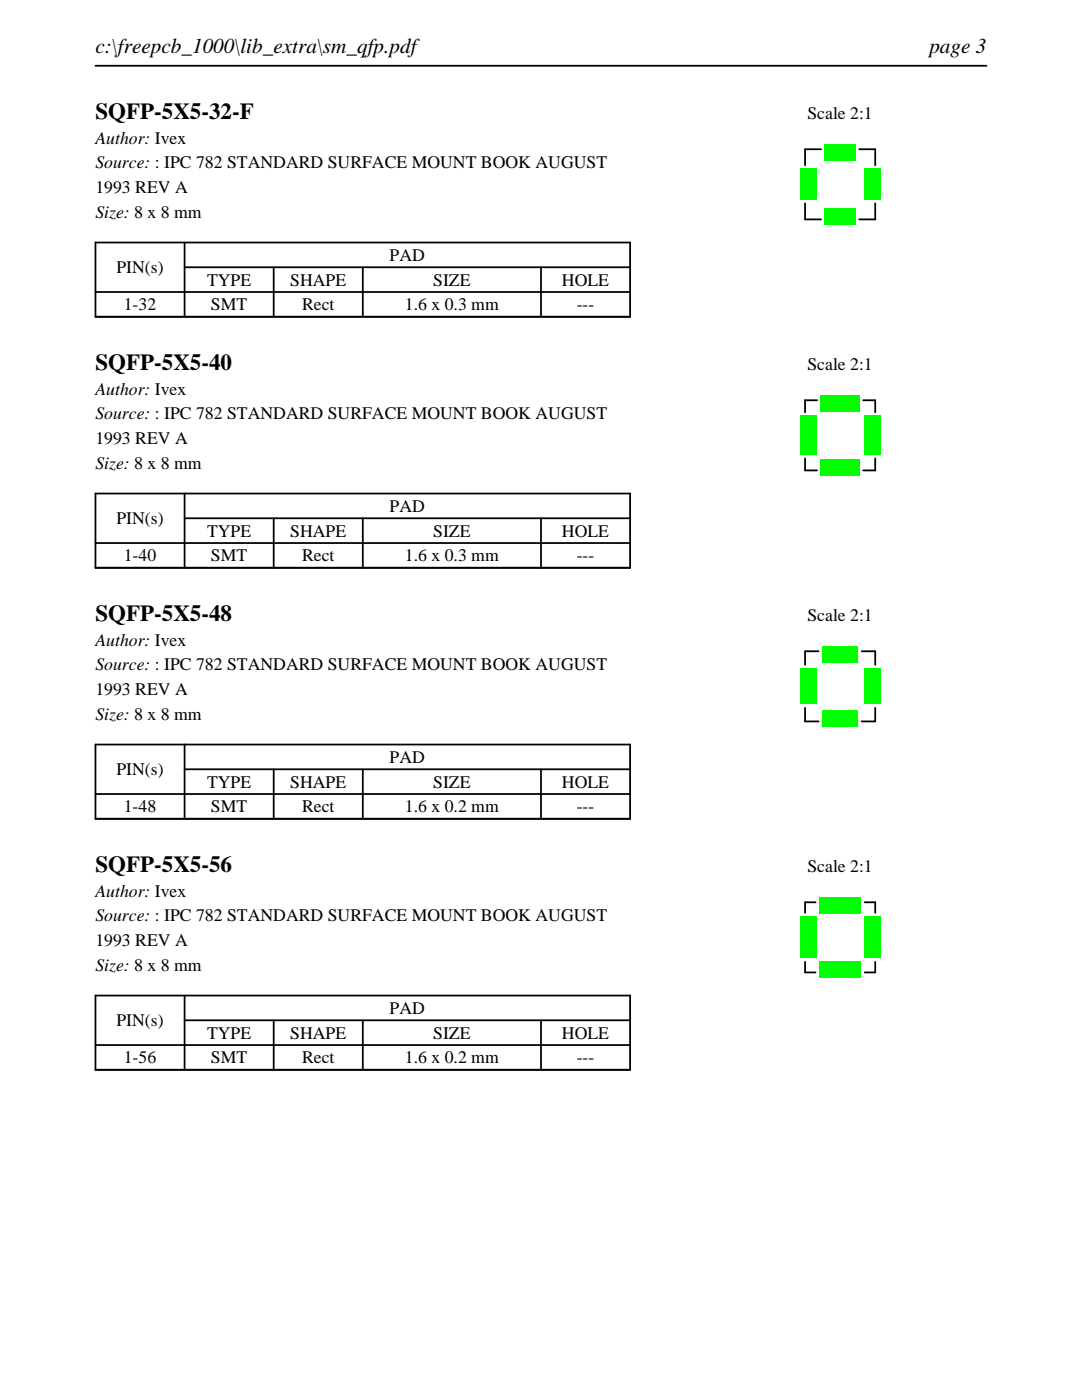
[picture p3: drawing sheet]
<svg xmlns="http://www.w3.org/2000/svg" width="216mm" height="279mm" viewBox="0 0 216 279" stroke-linecap="round" stroke-linejoin="round" font-family="sans-serif">
<defs><g id="words">
<g font-size="4.6">
<text x="19" y="23.7">SQFP-5X5-32-F</text>
<text x="19" y="73.8">SQFP-5X5-40</text>
<text x="19" y="123.9">SQFP-5X5-48</text>
<text x="19" y="174">SQFP-5X5-56</text>
</g>
<g font-size="4.2">
<text x="19" y="10.6">c:\freepcb_1000\lib_extra\sm_qfp.pdf</text>
<text x="185.4" y="10.6">page 3</text>
</g>
<g font-size="3.5">
<text x="161.1" y="23.7">Scale 2:1</text>
<text x="19" y="28.6">Author: Ivex</text>
<text x="19" y="33.6">Source: : IPC 782 STANDARD SURFACE MOUNT BOOK AUGUST</text>
<text x="19" y="38.5">1993 REV A</text>
<text x="19" y="43.5">Size: 8 x 8 mm</text>
<text x="77.8" y="52.1">PAD</text>
<text x="23.2" y="54.5">PIN(s)</text>
<text x="41.3" y="57">TYPE</text>
<text x="57.9" y="57">SHAPE</text>
<text x="86.4" y="57">SIZE</text>
<text x="112.1" y="57">HOLE</text>
<text x="24.7" y="61.9">1-32</text>
<text x="42.1" y="61.9">SMT</text>
<text x="60.3" y="61.9">Rect</text>
<text x="80.8" y="61.9">1.6 x 0.3 mm</text>
<text x="115.1" y="61.9">---</text>
<text x="161.1" y="73.8">Scale 2:1</text>
<text x="19" y="78.7">Author: Ivex</text>
<text x="19" y="83.7">Source: : IPC 782 STANDARD SURFACE MOUNT BOOK AUGUST</text>
<text x="19" y="88.6">1993 REV A</text>
<text x="19" y="93.6">Size: 8 x 8 mm</text>
<text x="23.2" y="104.6">PIN(s)</text>
<text x="41.3" y="107.1">TYPE</text>
<text x="57.9" y="107.1">SHAPE</text>
<text x="77.8" y="102.2">PAD</text>
<text x="86.4" y="107.1">SIZE</text>
<text x="112.1" y="107.1">HOLE</text>
<text x="24.7" y="112">1-40</text>
<text x="42.1" y="112">SMT</text>
<text x="60.3" y="112">Rect</text>
<text x="80.8" y="112">1.6 x 0.3 mm</text>
<text x="115.1" y="112">---</text>
<text x="161.1" y="123.9">Scale 2:1</text>
<text x="19" y="128.8">Author: Ivex</text>
<text x="19" y="133.8">Source: : IPC 782 STANDARD SURFACE MOUNT BOOK AUGUST</text>
<text x="19" y="138.7">1993 REV A</text>
<text x="19" y="143.7">Size: 8 x 8 mm</text>
<text x="23.2" y="154.7">PIN(s)</text>
<text x="77.8" y="152.3">PAD</text>
<text x="41.3" y="157.2">TYPE</text>
<text x="57.9" y="157.2">SHAPE</text>
<text x="86.4" y="157.2">SIZE</text>
<text x="112.1" y="157.2">HOLE</text>
<text x="24.7" y="162.1">1-48</text>
<text x="42.1" y="162.1">SMT</text>
<text x="60.3" y="162.1">Rect</text>
<text x="80.8" y="162.1">1.6 x 0.2 mm</text>
<text x="115.1" y="162.1">---</text>
<text x="161.1" y="174">Scale 2:1</text>
<text x="19" y="178.9">Author: Ivex</text>
<text x="19" y="183.9">Source: : IPC 782 STANDARD SURFACE MOUNT BOOK AUGUST</text>
<text x="19" y="188.8">1993 REV A</text>
<text x="19" y="193.7">Size: 8 x 8 mm</text>
<text x="77.8" y="202.4">PAD</text>
<text x="23.2" y="204.8">PIN(s)</text>
<text x="41.3" y="207.3">TYPE</text>
<text x="57.9" y="207.3">SHAPE</text>
<text x="86.4" y="207.3">SIZE</text>
<text x="112.1" y="207.3">HOLE</text>
<text x="24.7" y="212.2">1-56</text>
<text x="42.1" y="212.2">SMT</text>
<text x="60.3" y="212.2">Rect</text>
<text x="80.8" y="212.2">1.6 x 0.2 mm</text>
<text x="115.1" y="212.2">---</text>
</g>
</g></defs>
<path d="M19 13.1h177.8M19 48.4h106.7v14.8h-106.7zM19 58.3h106.7M36.8 53.3h88.9M36.8 48.4v14.8M54.6 53.3v9.9M72.4 53.3v9.9M107.9 53.3v9.9" fill="none" stroke="#000" stroke-width=".35"/>
<path d="M160.6 29.8h3.2zM160.6 29.8v3.2zM171.4 29.8h3.2zM174.6 29.8v3.2zM160.6 43.8h3.2zM160.6 40.6v3.2zM171.4 43.8h3.2zM174.6 40.6v3.2z" fill="none" stroke="#000" stroke-width=".36"/>
<g fill="#0f0">
<path d="M164.5 41.6h.6v3.2h-.6z"/>
<path d="M165.3 41.6h.6v3.2h-.6z"/>
<path d="M166.1 41.6h.6v3.2h-.6z"/>
<path d="M166.9 41.6h.6v3.2h-.6z"/>
<path d="M167.7 41.6h.6v3.2h-.6z"/>
<path d="M168.5 41.6h.6v3.2h-.6z"/>
<path d="M169.3 41.6h.6v3.2h-.6z"/>
<path d="M170.1 41.6h.6v3.2h-.6z"/>
<path d="M172.4 39.3h3.2v.6h-3.2z"/>
<path d="M172.4 38.5h3.2v.6h-3.2z"/>
<path d="M172.4 37.7h3.2v.6h-3.2z"/>
<path d="M172.4 36.9h3.2v.6h-3.2z"/>
<path d="M172.4 36.1h3.2v.6h-3.2z"/>
<path d="M172.4 35.3h3.2v.6h-3.2z"/>
<path d="M172.4 34.5h3.2v.6h-3.2z"/>
<path d="M172.4 33.7h3.2v.6h-3.2z"/>
<path d="M170.1 28.8h.6v3.2h-.6z"/>
<path d="M169.3 28.8h.6v3.2h-.6z"/>
<path d="M168.5 28.8h.6v3.2h-.6z"/>
<path d="M167.7 28.8h.6v3.2h-.6z"/>
<path d="M166.9 28.8h.6v3.2h-.6z"/>
<path d="M166.1 28.8h.6v3.2h-.6z"/>
<path d="M165.3 28.8h.6v3.2h-.6z"/>
<path d="M164.5 28.8h.6v3.2h-.6z"/>
<path d="M159.6 33.7h3.2v.6h-3.2z"/>
<path d="M159.6 34.5h3.2v.6h-3.2z"/>
<path d="M159.6 35.3h3.2v.6h-3.2z"/>
<path d="M159.6 36.1h3.2v.6h-3.2z"/>
<path d="M159.6 36.9h3.2v.6h-3.2z"/>
<path d="M159.6 37.7h3.2v.6h-3.2z"/>
<path d="M159.6 38.5h3.2v.6h-3.2z"/>
<path d="M159.6 39.3h3.2v.6h-3.2z"/>
</g>
<path d="M19 98.5h106.7v14.8h-106.7zM36.8 98.5v14.8M19 108.4h106.7M36.8 103.4h88.9M54.6 103.4v9.9M72.4 103.4v9.9M107.9 103.4v9.9" fill="none" stroke="#000" stroke-width=".35"/>
<path d="M160.6 79.9h2.4zM160.6 79.9v2.4zM172.2 79.9h2.4zM174.6 79.9v2.4zM160.6 93.9h2.4zM160.6 91.5v2.4zM172.2 93.9h2.4zM174.6 91.5v2.4z" fill="none" stroke="#000" stroke-width=".36"/>
<g fill="#0f0">
<path d="M163.7 91.7h.6v3.2h-.6z"/>
<path d="M164.5 91.7h.6v3.2h-.6z"/>
<path d="M165.3 91.7h.6v3.2h-.6z"/>
<path d="M166.1 91.7h.6v3.2h-.6z"/>
<path d="M166.9 91.7h.6v3.2h-.6z"/>
<path d="M167.7 91.7h.6v3.2h-.6z"/>
<path d="M168.5 91.7h.6v3.2h-.6z"/>
<path d="M169.3 91.7h.6v3.2h-.6z"/>
<path d="M170.1 91.7h.6v3.2h-.6z"/>
<path d="M170.9 91.7h.6v3.2h-.6z"/>
<path d="M172.4 90.2h3.2v.6h-3.2z"/>
<path d="M172.4 89.4h3.2v.6h-3.2z"/>
<path d="M172.4 88.6h3.2v.6h-3.2z"/>
<path d="M172.4 87.8h3.2v.6h-3.2z"/>
<path d="M172.4 87h3.2v.6h-3.2z"/>
<path d="M172.4 86.2h3.2v.6h-3.2z"/>
<path d="M172.4 85.4h3.2v.6h-3.2z"/>
<path d="M172.4 84.6h3.2v.6h-3.2z"/>
<path d="M172.4 83.8h3.2v.6h-3.2z"/>
<path d="M172.4 83h3.2v.6h-3.2z"/>
<path d="M170.9 78.9h.6v3.2h-.6z"/>
<path d="M170.1 78.9h.6v3.2h-.6z"/>
<path d="M169.3 78.9h.6v3.2h-.6z"/>
<path d="M168.5 78.9h.6v3.2h-.6z"/>
<path d="M167.7 78.9h.6v3.2h-.6z"/>
<path d="M166.9 78.9h.6v3.2h-.6z"/>
<path d="M166.1 78.9h.6v3.2h-.6z"/>
<path d="M165.3 78.9h.6v3.2h-.6z"/>
<path d="M164.5 78.9h.6v3.2h-.6z"/>
<path d="M163.7 78.9h.6v3.2h-.6z"/>
<path d="M159.6 83h3.2v.6h-3.2z"/>
<path d="M159.6 83.8h3.2v.6h-3.2z"/>
<path d="M159.6 84.6h3.2v.6h-3.2z"/>
<path d="M159.6 85.4h3.2v.6h-3.2z"/>
<path d="M159.6 86.2h3.2v.6h-3.2z"/>
<path d="M159.6 87h3.2v.6h-3.2z"/>
<path d="M159.6 87.8h3.2v.6h-3.2z"/>
<path d="M159.6 88.6h3.2v.6h-3.2z"/>
<path d="M159.6 89.4h3.2v.6h-3.2z"/>
<path d="M159.6 90.2h3.2v.6h-3.2z"/>
</g>
<g fill="none" stroke="#000" stroke-width=".35">
<path d="M19 148.6h106.7v14.8h-106.7zM19 158.5h106.7M36.8 153.5h88.9M36.8 148.6v14.8M54.6 153.5v9.9M72.4 153.5v9.9M107.9 153.5v9.9M19 198.7h106.7v14.8h-106.7zM36.8 198.7v14.8M19 208.6h106.7M36.8 203.6h88.9M54.6 203.6v9.9"/>
<path d="M72.4 203.6v9.9M107.9 203.6v9.9"/>
</g>
<g fill="none" stroke="#000" stroke-width=".36">
<path d="M160.6 130h2.7zM160.6 130v2.7zM171.9 130h2.7zM174.6 130v2.7zM160.6 144h2.7zM160.6 141.3v2.7zM171.9 144h2.7zM174.6 141.3v2.7zM160.6 194.1h2.1zM160.6 192v2.1zM160.6 180.1h2.1zM160.6 180.1v2.1z"/>
<path d="M172.5 194.1h2.1zM172.5 180.1h2.1zM174.6 192v2.1zM174.6 180.1v2.1z"/>
</g>
<g fill="none" stroke="#0f0" stroke-width=".4">
<path d="M159.6 139.7h3.2M159.6 139.1h3.2M159.6 138.5h3.2M159.6 137.9h3.2M159.6 137.3h3.2M159.6 136.7h3.2M159.6 136.1h3.2M159.6 135.5h3.2M159.6 134.9h3.2M159.6 134.3h3.2M159.6 133.7h3.2M164.3 129v3.2"/>
<path d="M164.9 129v3.2M165.5 129v3.2M166.1 129v3.2M166.7 129v3.2M167.3 129v3.2M167.9 129v3.2M168.5 129v3.2M169.1 129v3.2M169.7 129v3.2M170.3 129v3.2M170.9 129v3.2M172.4 139.7h3.2"/>
<path d="M172.4 139.1h3.2M172.4 138.5h3.2M172.4 137.9h3.2M172.4 137.3h3.2M172.4 136.7h3.2M172.4 136.1h3.2M172.4 135.5h3.2M172.4 134.9h3.2M172.4 134.3h3.2M172.4 133.7h3.2M159.6 140.3h3.2M164.3 141.8v3.2"/>
<path d="M164.9 141.8v3.2M165.5 141.8v3.2M166.1 141.8v3.2M166.7 141.8v3.2M167.3 141.8v3.2M167.9 141.8v3.2M168.5 141.8v3.2M169.1 141.8v3.2M169.7 141.8v3.2M170.3 141.8v3.2M170.9 141.8v3.2M172.4 140.3h3.2"/>
<path d="M163.7 179.1v3.2M164.3 179.1v3.2M164.9 179.1v3.2M165.5 179.1v3.2M166.1 179.1v3.2M166.7 179.1v3.2M167.3 179.1v3.2M167.9 179.1v3.2M168.5 179.1v3.2M169.1 179.1v3.2M169.7 179.1v3.2M170.3 179.1v3.2"/>
<path d="M170.9 179.1v3.2M171.5 179.1v3.2M159.6 191h3.2M159.6 190.4h3.2M159.6 189.8h3.2M159.6 189.2h3.2M159.6 188.6h3.2M159.6 188h3.2M159.6 187.4h3.2M159.6 186.8h3.2M159.6 186.2h3.2M159.6 185.6h3.2"/>
<path d="M159.6 185h3.2M159.6 184.4h3.2M159.6 183.8h3.2M159.6 183.2h3.2M163.7 191.9v3.2M164.3 191.9v3.2M164.9 191.9v3.2M165.5 191.9v3.2M166.1 191.9v3.2M166.7 191.9v3.2M167.3 191.9v3.2M167.9 191.9v3.2"/>
<path d="M168.5 191.9v3.2M169.1 191.9v3.2M169.7 191.9v3.2M170.3 191.9v3.2M170.9 191.9v3.2M171.5 191.9v3.2M172.4 191h3.2M172.4 190.4h3.2M172.4 189.8h3.2M172.4 189.2h3.2M172.4 188.6h3.2M172.4 188h3.2"/>
<path d="M172.4 187.4h3.2M172.4 186.8h3.2M172.4 186.2h3.2M172.4 185.6h3.2M172.4 185h3.2M172.4 184.4h3.2M172.4 183.8h3.2M172.4 183.2h3.2"/>
</g>
<use href="#words"/>
</svg>
